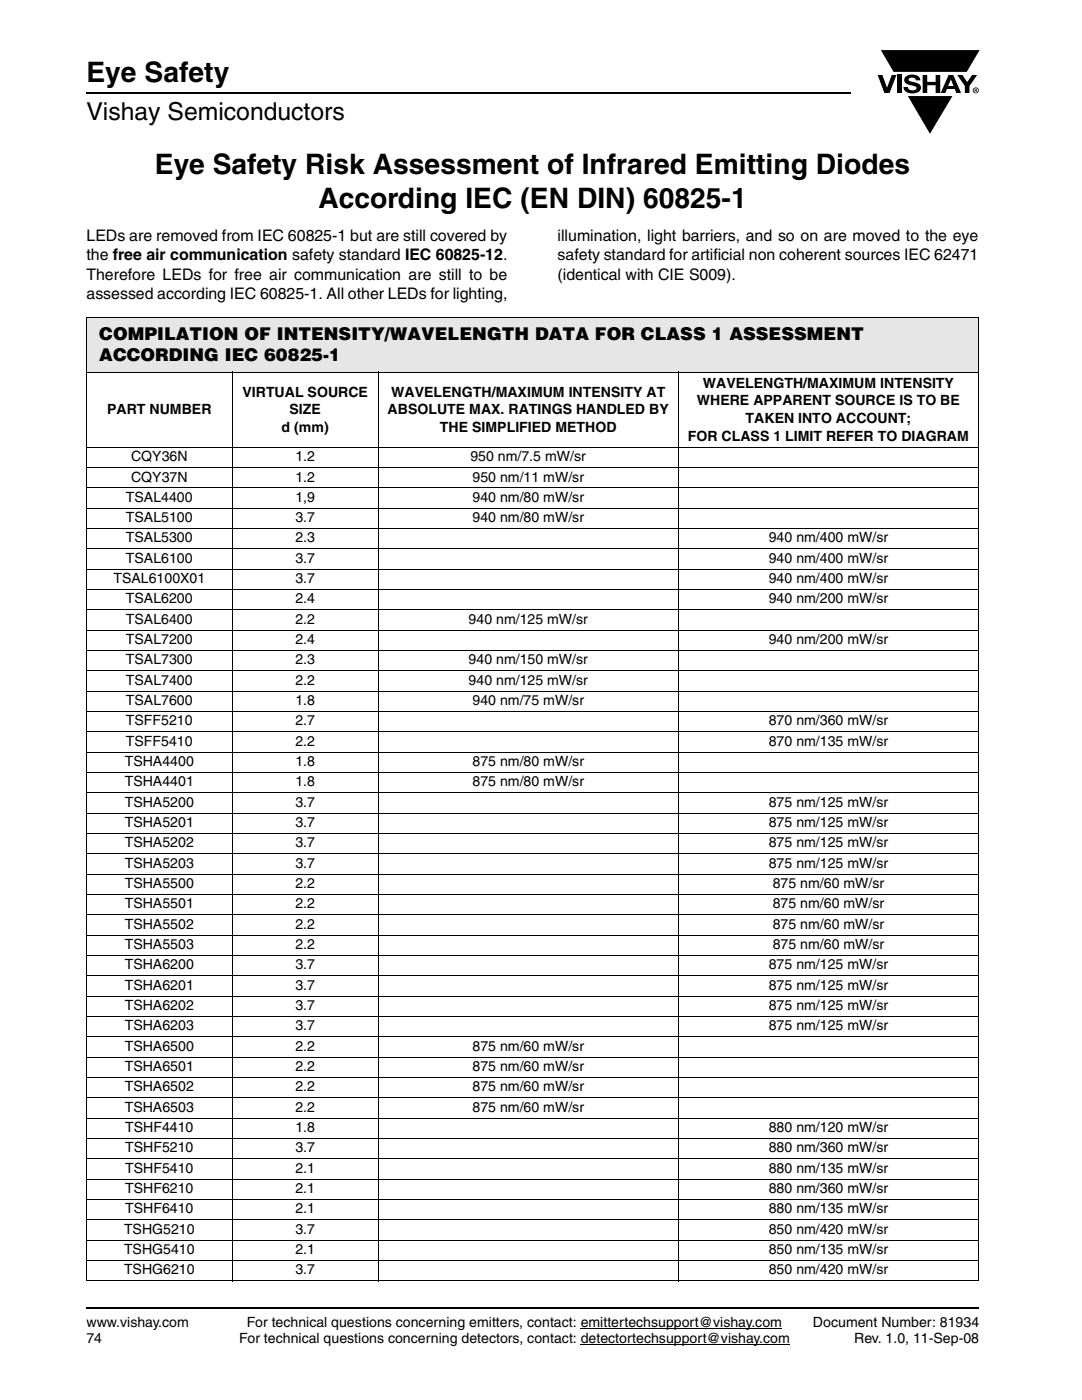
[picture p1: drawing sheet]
<svg xmlns="http://www.w3.org/2000/svg" width="216mm" height="279mm" viewBox="0 0 216 279" stroke-linecap="round" stroke-linejoin="round" font-family="sans-serif">
<defs><g id="words">
<g font-size="5.6">
<text x="17.3" y="16.4">Eye Safety</text>
<text x="30.9" y="34.8">Eye Safety Risk Assessment of Infrared Emitting Diodes</text>
<text x="63.5" y="41.5">According IEC (EN DIN) 60825-1</text>
</g>
<text font-size="4.9" x="17.3" y="24">Vishay Semiconductors</text>
<g font-size="3.5">
<text x="19.8" y="67.8">COMPILATION OF INTENSITY/WAVELENGTH DATA FOR CLASS 1 ASSESSMENT</text>
<text x="19.8" y="72">ACCORDING IEC 60825-1</text>
</g>
<g font-size="3.2">
<text x="17.3" y="48.1">LEDs are removed from IEC 60825-1 but are still covered by</text>
<text x="17.3" y="52">the free air communication safety standard IEC 60825-12.</text>
<text x="111.3" y="48.1">illumination, light barriers, and so on are moved to the eye</text>
<text x="111.3" y="52">safety standard for artificial non coherent sources IEC 62471</text>
<text x="17.3" y="55.9">Therefore LEDs for free air communication are still to be</text>
<text x="17.3" y="59.8">assessed according IEC 60825-1. All other LEDs for lighting,</text>
<text x="111.3" y="55.9">(identical with CIE S009).</text>
</g>
<g font-size="2.8">
<text x="140.2" y="77.4">WAVELENGTH/MAXIMUM INTENSITY</text>
<text x="21.4" y="82.7">PART NUMBER</text>
<text x="48.4" y="79.2">VIRTUAL SOURCE</text>
<text x="57.8" y="82.7">SIZE</text>
<text x="77.3" y="82.7">ABSOLUTE MAX. RATINGS HANDLED BY</text>
<text x="78.1" y="79.2">WAVELENGTH/MAXIMUM INTENSITY AT</text>
<text x="139" y="80.9">WHERE APPARENT SOURCE IS TO BE</text>
<text x="56.2" y="86.2">d (mm)</text>
<text x="87.8" y="86.2">THE SIMPLIFIED METHOD</text>
<text x="137.2" y="88">FOR CLASS 1 LIMIT REFER TO DIAGRAM</text>
<text x="148.8" y="84.5">TAKEN INTO ACCOUNT;</text>
<text x="26.2" y="92">CQY36N</text>
<text x="58.9" y="92">1.2</text>
<text x="93.9" y="92">950 nm/7.5 mW/sr</text>
<text x="25.1" y="100.2">TSAL4400</text>
<text x="26.2" y="96.1">CQY37N</text>
<text x="58.9" y="96.1">1.2</text>
<text x="59" y="100.2">1,9</text>
<text x="94.3" y="96.1">950 nm/11 mW/sr</text>
<text x="94.3" y="100.2">940 nm/80 mW/sr</text>
<text x="25.1" y="104.2">TSAL5100</text>
<text x="59" y="104.2">3.7</text>
<text x="94.3" y="104.2">940 nm/80 mW/sr</text>
<text x="25.1" y="108.3">TSAL5300</text>
<text x="25.1" y="112.3">TSAL6100</text>
<text x="58.9" y="108.3">2.3</text>
<text x="58.9" y="112.3">3.7</text>
<text x="153.4" y="108.3">940 nm/400 mW/sr</text>
<text x="153.4" y="112.3">940 nm/400 mW/sr</text>
<text x="22.6" y="116.4">TSAL6100X01</text>
<text x="58.9" y="116.4">3.7</text>
<text x="153.4" y="116.4">940 nm/400 mW/sr</text>
<text x="25.1" y="120.4">TSAL6200</text>
<text x="25.1" y="124.5">TSAL6400</text>
<text x="58.9" y="120.4">2.4</text>
<text x="59" y="124.5">2.2</text>
<text x="93.5" y="124.5">940 nm/125 mW/sr</text>
<text x="153.4" y="120.4">940 nm/200 mW/sr</text>
<text x="25.1" y="128.5">TSAL7200</text>
<text x="58.9" y="128.5">2.4</text>
<text x="153.4" y="128.5">940 nm/200 mW/sr</text>
<text x="25.1" y="132.6">TSAL7300</text>
<text x="25.1" y="136.7">TSAL7400</text>
<text x="59" y="132.6">2.3</text>
<text x="59" y="136.7">2.2</text>
<text x="93.5" y="132.6">940 nm/150 mW/sr</text>
<text x="93.5" y="136.7">940 nm/125 mW/sr</text>
<text x="25.1" y="140.7">TSAL7600</text>
<text x="59" y="140.7">1.8</text>
<text x="94.3" y="140.7">940 nm/75 mW/sr</text>
<text x="25.1" y="144.8">TSFF5210</text>
<text x="25.1" y="148.8">TSFF5410</text>
<text x="58.9" y="144.8">2.7</text>
<text x="58.9" y="148.8">2.2</text>
<text x="153.4" y="144.8">870 nm/360 mW/sr</text>
<text x="153.4" y="148.8">870 nm/135 mW/sr</text>
<text x="24.9" y="152.9">TSHA4400</text>
<text x="59" y="152.9">1.8</text>
<text x="94.3" y="152.9">875 nm/80 mW/sr</text>
<text x="24.9" y="157">TSHA4401</text>
<text x="24.9" y="161">TSHA5200</text>
<text x="58.9" y="161">3.7</text>
<text x="59" y="157">1.8</text>
<text x="94.3" y="157">875 nm/80 mW/sr</text>
<text x="153.4" y="161">875 nm/125 mW/sr</text>
<text x="24.9" y="165.1">TSHA5201</text>
<text x="58.9" y="165.1">3.7</text>
<text x="153.4" y="165.1">875 nm/125 mW/sr</text>
<text x="24.9" y="169.1">TSHA5202</text>
<text x="24.9" y="173.2">TSHA5203</text>
<text x="58.9" y="169.1">3.7</text>
<text x="58.9" y="173.2">3.7</text>
<text x="153.4" y="169.1">875 nm/125 mW/sr</text>
<text x="153.4" y="173.2">875 nm/125 mW/sr</text>
<text x="24.9" y="177.2">TSHA5500</text>
<text x="58.9" y="177.2">2.2</text>
<text x="154.2" y="177.2">875 nm/60 mW/sr</text>
<text x="24.9" y="181.3">TSHA5501</text>
<text x="24.9" y="185.4">TSHA5502</text>
<text x="58.9" y="181.3">2.2</text>
<text x="58.9" y="185.4">2.2</text>
<text x="154.2" y="181.3">875 nm/60 mW/sr</text>
<text x="154.2" y="185.4">875 nm/60 mW/sr</text>
<text x="24.9" y="189.4">TSHA5503</text>
<text x="58.9" y="189.4">2.2</text>
<text x="154.2" y="189.4">875 nm/60 mW/sr</text>
<text x="24.9" y="193.5">TSHA6200</text>
<text x="24.9" y="197.5">TSHA6201</text>
<text x="58.9" y="193.5">3.7</text>
<text x="58.9" y="197.5">3.7</text>
<text x="153.4" y="193.5">875 nm/125 mW/sr</text>
<text x="153.4" y="197.5">875 nm/125 mW/sr</text>
<text x="24.9" y="201.6">TSHA6202</text>
<text x="58.9" y="201.6">3.7</text>
<text x="153.4" y="201.6">875 nm/125 mW/sr</text>
<text x="24.9" y="205.6">TSHA6203</text>
<text x="24.9" y="209.7">TSHA6500</text>
<text x="58.9" y="205.6">3.7</text>
<text x="59" y="209.7">2.2</text>
<text x="94.3" y="209.7">875 nm/60 mW/sr</text>
<text x="153.4" y="205.6">875 nm/125 mW/sr</text>
<text x="24.9" y="213.8">TSHA6501</text>
<text x="59" y="213.8">2.2</text>
<text x="94.3" y="213.8">875 nm/60 mW/sr</text>
<text x="24.9" y="217.8">TSHA6502</text>
<text x="24.9" y="221.9">TSHA6503</text>
<text x="59" y="217.8">2.2</text>
<text x="59" y="221.9">2.2</text>
<text x="94.3" y="217.8">875 nm/60 mW/sr</text>
<text x="94.3" y="221.9">875 nm/60 mW/sr</text>
<text x="25" y="225.9">TSHF4410</text>
<text x="58.9" y="225.9">1.8</text>
<text x="153.4" y="225.9">880 nm/120 mW/sr</text>
<text x="25" y="230">TSHF5210</text>
<text x="58.9" y="230">3.7</text>
<text x="153.4" y="230">880 nm/360 mW/sr</text>
<text x="25" y="234">TSHF5410</text>
<text x="25" y="238.1">TSHF6210</text>
<text x="58.9" y="234">2.1</text>
<text x="58.9" y="238.1">2.1</text>
<text x="153.4" y="234">880 nm/135 mW/sr</text>
<text x="153.4" y="238.1">880 nm/360 mW/sr</text>
<text x="25" y="242.1">TSHF6410</text>
<text x="58.9" y="242.1">2.1</text>
<text x="153.4" y="242.1">880 nm/135 mW/sr</text>
<text x="24.7" y="246.2">TSHG5210</text>
<text x="24.7" y="250.3">TSHG5410</text>
<text x="58.9" y="246.2">3.7</text>
<text x="58.9" y="250.3">2.1</text>
<text x="153.4" y="246.2">850 nm/420 mW/sr</text>
<text x="153.4" y="250.3">850 nm/135 mW/sr</text>
<text x="24.7" y="254.3">TSHG6210</text>
<text x="58.9" y="254.3">3.7</text>
<text x="153.4" y="254.3">850 nm/420 mW/sr</text>
<text x="17.3" y="268.1">74</text>
<text x="17.3" y="264.9">www.vishay.com</text>
<text x="47.7" y="268.1">For technical questions concerning detectors, contact: detectortechsupport@vishay.com</text>
<text x="49.3" y="264.9">For technical questions concerning emitters, contact: emittertechsupport@vishay.com</text>
<text x="162.2" y="264.9">Document Number: 81934</text>
<text x="170.4" y="268.1">Rev. 1.0, 11-Sep-08</text>
</g>
</g></defs>
<g fill="#000">
<path d="M175.1 15h1l.9 2.5 .9-2.5h1l-1.4 3.6h-1zM179 15h.9v3.6h-.9zM180.8 15.3a2.1 2.1 0 0 1 2.7 .3l.1 .4h-.8a.79 .79 0 0 0-.7-.5 .79 .79 0 0 0-.8 .4l.2 .3 1 .2a1.08 1.08 0 0 1 1.3 1.1 1.08 1.08 0 0 1-1.1 1.1 1.73 1.73 0 0 1-2.4-1.2h.9a.96 .96 0 0 0 .8 .6 .96 .96 0 0 0 .9-.4 1.31 1.31 0 0 0-1.2-.6 1.03 1.03 0 0 1-1.1-.6 1.03 1.03 0 0 1 .2-1.1zM184.1 15h.9v1.3h1.7v-1.3h.9v3.6h-.9v-1.6h-1.7v1.6h-.9zM181.2 19.2h8.8l-4.4 7.5zM191 15h1l1 1.4 1-1.4h1l-1.6 2.2v1.4h-.9v-1.4zM175.8 10h19.7l-2.6 4.4h-3.8h-10.8z"/>
<path d="M189.7 15.8l.6 1.4h-1.1zM189.3 15l-1.6 3.6h.9l.4-.8h1.5l.3 .8h1l-1.6-3.6z"/>
<path d="M194.6 17.8h.2v.2h-.2zM194.5 17.7v.7h.1v-.3l.4 .3-.2-.3 .2-.2-.1-.2z"/>
<path d="M194.2 18a.5 .5 0 0 1 1 0 .5 .5 0 0 1-1 0zM194.1 18a.6 .6 0 0 0 1.2 0 .6 .6 0 0 0-1.2 0z"/>
</g>
<path d="M115.9 265.1h40.2M115.9 268.3h41.7" fill="none" stroke="#000" stroke-width=".2"/>
<path d="M17.3 18.6h152.5M17.3 261h178.1" fill="none" stroke="#000" stroke-width=".36"/>
<path d="M17.3 63.3h178v11h-178z" fill="#e6e6e6"/>
<g fill="#fff">
<path d="M17.3 74.3h29.1v15h-29.1z"/>
<path d="M46.4 74.3h29.1v15h-29.1z"/>
<path d="M75.5 74.3h59.9v15h-59.9z"/>
<path d="M135.4 74.3h59.9v15h-59.9z"/>
</g>
<g fill="none" stroke="#000" stroke-width=".2">
<path d="M17.2 63.3h178.1M17.2 74.3h178.1M17.3 63.4v25.8M46.4 74.2v181.5M75.5 74.2v181.5M135.4 74.2v181.5M195.3 63.4v25.8M17.2 89.3h178.1M17.2 93.3h178.1M17.2 97.4h178.1M17.3 89.4v166.1M195.3 89.4v166.1"/>
<path d="M17.2 101.5h178.1M17.2 105.5h178.1M17.2 109.6h178.1M17.2 113.6h178.1M17.2 117.7h178.1M17.2 121.7h178.1M17.2 125.8h178.1M17.2 129.9h178.1M17.2 133.9h178.1M17.2 138h178.1M17.2 142h178.1M17.2 146.1h178.1"/>
<path d="M17.2 150.1h178.1M17.2 154.2h178.1M17.2 158.2h178.1M17.2 162.3h178.1M17.2 166.4h178.1M17.2 170.4h178.1M17.2 174.5h178.1M17.2 178.5h178.1M17.2 182.6h178.1M17.2 186.6h178.1M17.2 190.7h178.1M17.2 194.8h178.1"/>
<path d="M17.2 198.8h178.1M17.2 202.9h178.1M17.2 206.9h178.1M17.2 211h178.1M17.2 215.1h178.1M17.2 219.1h178.1M17.2 223.2h178.1M17.2 227.2h178.1M17.2 231.3h178.1M17.2 235.3h178.1M17.2 239.4h178.1M17.2 243.4h178.1"/>
<path d="M17.2 247.5h178.1M17.2 251.6h178.1M17.2 255.6h178.1"/>
</g>
<use href="#words"/>
</svg>
